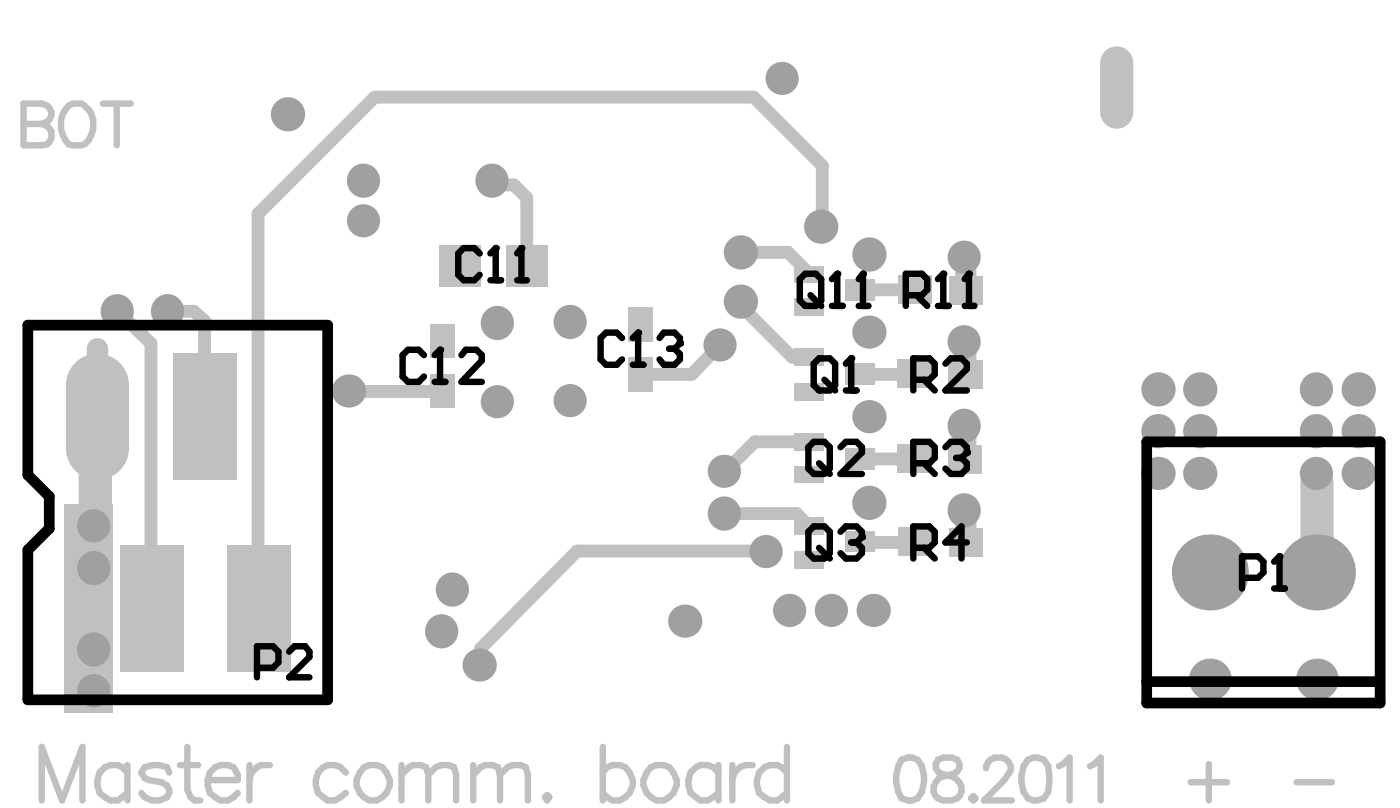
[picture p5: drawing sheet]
<svg xmlns="http://www.w3.org/2000/svg" width="55mm" height="32mm" viewBox="0 0 55 32" stroke-linecap="round" stroke-linejoin="round" font-family="sans-serif">
<path d="M4.6 12.2l1.3 1.3M7.6 12.2l.4 .4M29.2 11.7v.4M29.7 17.4l-1.2 1.1M31 9.9l.8 .9M31.1 14h.7M18.9 25.5v.7M31.3 20.2l.5 .5" fill="none" stroke="#c0c0c0" stroke-width=".51"/>
<path d="M38 10.1v1.3M38 13.4v1.3M38 16.7v1.3M38 20.1v1.2" fill="none" stroke="#c0c0c0" stroke-width=".84"/>
<circle cx="20.7" cy="10.4" r=".25" fill="#c0c0c0"/>
<path d="M5.9 13.5v10.4M8 12.6v3.8M20.7 7.8v2.6M32.3 6.5v2.4M22.7 21.7h7.5" fill="none" stroke="#c0c0c0" stroke-width=".51"/>
<path d="M3.8 13.7v2.7" fill="none" stroke="#c0c0c0" stroke-width=".84"/>
<path d="M51.8 19v3.5" fill="none" stroke="#c0c0c0" stroke-width="1.3"/>
<circle cx="33.8" cy="21.3" r=".25" fill="#c0c0c0"/>
<path d="M28.5 20.2h2.8" fill="none" stroke="#c0c0c0" stroke-width=".51"/>
<circle cx="33.8" cy="18" r=".25" fill="#c0c0c0"/>
<path d="M25.2 14.7h2" fill="none" stroke="#c0c0c0" stroke-width=".51"/>
<g fill="#c0c0c0">
<circle cx="33.8" cy="14.7" r=".25"/>
<circle cx="33.8" cy="11.4" r=".25"/>
</g>
<path d="M13.8 15.4h3.6M29.2 9.9h1.8" fill="none" stroke="#c0c0c0" stroke-width=".51"/>
<circle cx="3.7" cy="16.4" r=".65" fill="#c0c0c0"/>
<path d="M3.8 16.4h-.1v5.9M43.9 2.5v1.9" fill="none" stroke="#c0c0c0" stroke-width="1.3"/>
<path d="M6.6 12.2h1M19.4 7.3h.8l.5 .5M28.3 13.5l-1.1 1.2M29.2 12.1l1.9 1.9M29.7 17.4h2.1M32.3 6.5l-2.7-2.7h-14.9l-4.6 4.6v15.5M33.8 18h2.1M33.8 14.7h2.1M33.8 11.4h2.1M22.7 21.7l-3.8 3.8M33.8 21.3h2.1" fill="none" stroke="#c0c0c0" stroke-width=".51"/>
<path d="M2.5 19.8h1.9v8.2h-1.9z" fill-rule="evenodd" fill="#c0c0c0"/>
<g fill="none" stroke="#c0c0c0" stroke-width=".25">
<path d="M.9 4.1h.7a.4 .4 0 0 1 .4 .4 .4 .4 0 0 1-.4 .4 .44 .44 0 0 1 .4 .3 .44 .44 0 0 1-.1 .5h-1zM.9 4.9h.7M2.7 4.2l.2-.1a.81 .81 0 0 1 .7 .4 .81 .81 0 0 1 0 .8 .61 .61 0 0 1-.7 .4 .61 .61 0 0 1-.5-.6 1.04 1.04 0 0 1 .3-.9zM4 4.1h1.1M4.6 4.1v1.6M1.6 31.5v-2.2l.8 2.2 .8-2.2v2.2M5 30.1v1.4M5 30.4a.69 .69 0 0 0-1.2 .2 .69 .69 0 0 0 .8 .9l.4-.3M6.6 30.4v-.3a.76 .76 0 0 0-1 .3l.1 .2 .9 .3v.3a.63 .63 0 0 1-1 0M7.1 30.1h.7M7.4 29.3v1.7l.1 .3 .2 .2h.2M8.2 30.7a.66 .66 0 0 0 .4 .7 .66 .66 0 0 0 .7-.2"/>
<path d="M8.2 30.4a.58 .58 0 0 1 .7-.3 .58 .58 0 0 1 .4 .6h-1.1zM9.8 30.1v1.4M10.6 30.1a.65 .65 0 0 0-.8 .6M13.6 30.4a.69 .69 0 0 0-1.2 .1 .69 .69 0 0 0 .8 1l.4-.3M15.8 30.4l.4-.3h.6v.3M15.8 30.1v1.4M16.8 30.4a.73 .73 0 0 1 1-.3l.1 .3v1.1M16.8 30.4v1.1M18.6 30.4l.5-.3h.5l.1 .3M18.6 30.1v1.4M19.7 30.4a.73 .73 0 0 1 1-.3v.3v1.1M19.7 30.4v1.1"/>
<path d="M21.4 31.3l.1-.1 .1 .1-.1 .2zM23.7 30.4a.66 .66 0 0 1 1-.1 .66 .66 0 0 1 0 .9 .66 .66 0 0 1-1 0M23.7 29.3v2.2M28.2 30.4a.69 .69 0 0 0-1.1 .1 .69 .69 0 0 0 .7 1l.4-.3M28.2 30.1v1.4M28.8 30.1v1.4M29.6 30.1a.65 .65 0 0 0-.8 .6M30.9 30.4a.69 .69 0 0 0-1.2 .2 .69 .69 0 0 0 .9 .9l.3-.3M30.9 29.3v2.2M35.4 29.9a.53 .53 0 0 1 .8 .2 1.3 1.3 0 0 1-.1 1.3 .49 .49 0 0 1-.8-.3 1.44 1.44 0 0 1 .1-1.2zM36.9 29.9a.33 .33 0 0 0 .1 .5 .72 .72 0 0 1 .8 .7l-.1 .2a.61 .61 0 0 1-1-.2 .68 .68 0 0 1 .8-.7 .33 .33 0 0 0 .1-.5l-.2-.1zM38.2 31.4l.1-.1v.1v.1z"/>
<path d="M38.8 30.2a.44 .44 0 0 1 .3-.4h.3a.45 .45 0 0 1 .3 .5l-.2 .4-.8 .8h1.1M40.4 29.9a.54 .54 0 0 1 .8 .2 1.68 1.68 0 0 1-.2 1.3 .53 .53 0 0 1-.8-.3 1.3 1.3 0 0 1 .2-1.2zM41.6 30.1l.4-.3v1.7M42.8 30.1l.5-.3v1.7M46.8 30.7h1.4M47.5 30v1.5M51 30.7h1.4"/>
<circle cx="14.7" cy="30.7" r=".68"/>
<circle cx="25.9" cy="30.7" r=".68"/>
</g>
<g fill="#a0a0a0">
<circle cx="28.5" cy="18.5" r=".65"/>
<circle cx="28.5" cy="20.2" r=".66"/>
<circle cx="30.1" cy="21.7" r=".65"/>
<circle cx="18.9" cy="26.1" r=".66"/>
<circle cx="29.1" cy="9.9" r=".67"/>
<circle cx="29.1" cy="11.9" r=".67"/>
<circle cx="6.6" cy="12.2" r=".66"/>
<circle cx="4.6" cy="12.2" r=".66"/>
<circle cx="32.3" cy="8.9" r=".67"/>
<circle cx="13.7" cy="15.4" r=".66"/>
<circle cx="28.3" cy="13.6" r=".65"/>
<circle cx="17.8" cy="23.2" r=".66"/>
<circle cx="17.4" cy="24.8" r=".66"/>
<circle cx="3.7" cy="22.3" r=".66"/>
<circle cx="3.7" cy="20.7" r=".65"/>
<circle cx="26.9" cy="24.4" r=".66"/>
<circle cx="19.3" cy="7.1" r=".66"/>
<circle cx="22.4" cy="12.7" r=".66"/>
<circle cx="19.5" cy="12.7" r=".66"/>
<circle cx="22.4" cy="15.7" r=".65"/>
<circle cx="19.6" cy="15.8" r=".65"/>
<circle cx="37.9" cy="10.1" r=".65"/>
<circle cx="37.9" cy="13.4" r=".65"/>
<circle cx="37.9" cy="16.7" r=".66"/>
<circle cx="37.9" cy="20.1" r=".66"/>
<circle cx="34.2" cy="16.4" r=".66"/>
<circle cx="34.2" cy="10" r=".67"/>
<circle cx="34.2" cy="19.8" r=".67"/>
<circle cx="34.2" cy="13" r=".66"/>
<circle cx="47.2" cy="15.3" r=".67"/>
<circle cx="45.5" cy="15.3" r=".67"/>
<circle cx="47.2" cy="16.9" r=".67"/>
<circle cx="45.5" cy="16.9" r=".67"/>
<circle cx="47.2" cy="18.6" r=".66"/>
<circle cx="45.5" cy="18.6" r=".66"/>
<circle cx="51.7" cy="18.6" r=".65"/>
<circle cx="53.4" cy="18.6" r=".66"/>
<circle cx="51.7" cy="16.9" r=".66"/>
<circle cx="53.4" cy="16.9" r=".67"/>
<circle cx="51.7" cy="15.3" r=".66"/>
<circle cx="53.4" cy="15.3" r=".67"/>
<circle cx="34.4" cy="24" r=".66"/>
<circle cx="32.7" cy="24" r=".65"/>
<circle cx="31" cy="24" r=".65"/>
<circle cx="3.7" cy="25.5" r=".66"/>
<circle cx="3.7" cy="27.1" r=".65"/>
<circle cx="11.3" cy="4.5" r=".67"/>
<circle cx="14.3" cy="7.1" r=".66"/>
<circle cx="14.3" cy="8.7" r=".65"/>
<circle cx="30.7" cy="3.1" r=".65"/>
<circle cx="51.8" cy="26.7" r=".82"/>
<circle cx="47.6" cy="26.7" r=".82"/>
<circle cx="51.8" cy="22.5" r="1.49"/>
<circle cx="47.6" cy="22.5" r="1.49"/>
</g>
<g fill="#c0c0c0">
<path d="M37.3 20.8h1.3v1.1h-1.3z" fill-rule="evenodd"/>
<path d="M37.3 17.5h1.3v1.1h-1.3z" fill-rule="evenodd"/>
<path d="M37.3 14.2h1.3v1.1h-1.3z" fill-rule="evenodd"/>
<path d="M37.3 10.8h1.3v1.2h-1.3z" fill-rule="evenodd"/>
<path d="M35.3 20.7h1.3v1.2h-1.3z" fill-rule="evenodd"/>
<path d="M35.3 17.4h1.3v1.2h-1.3z" fill-rule="evenodd"/>
<path d="M35.3 14.1h1.3v1.2h-1.3z" fill-rule="evenodd"/>
<path d="M35.3 10.8h1.3v1.1h-1.3z" fill-rule="evenodd"/>
<path d="M31.2 21.7h1.2v.6h-1.2z" fill-rule="evenodd"/>
<path d="M31.2 18.3h1.2v.7h-1.2z" fill-rule="evenodd"/>
<path d="M31.2 15h1.2v.7h-1.2z" fill-rule="evenodd"/>
<path d="M31.2 11.7h1.2v.7h-1.2z" fill-rule="evenodd"/>
<path d="M24.7 14h1v1.4h-1z" fill-rule="evenodd"/>
<path d="M24.7 12.1h1v1.3h-1z" fill-rule="evenodd"/>
<path d="M16.9 14.7h1v1.3h-1z" fill-rule="evenodd"/>
<path d="M31.2 13.7h1.2v.7h-1.2z" fill-rule="evenodd"/>
<path d="M31.2 17h1.2v.7h-1.2z" fill-rule="evenodd"/>
<path d="M31.2 20.3h1.2v.7h-1.2z" fill-rule="evenodd"/>
<path d="M31.2 10.5h1.2v.6h-1.2z" fill-rule="evenodd"/>
<path d="M17.3 9.6h1.6v1.7h-1.6z" fill-rule="evenodd"/>
<path d="M16.9 12.7h1v1.3h-1z" fill-rule="evenodd"/>
<path d="M6.8 13.9h2.5v4.9h-2.5z" fill-rule="evenodd"/>
<path d="M33.2 20.9h1.2v.8h-1.2z" fill-rule="evenodd"/>
<path d="M33.2 17.6h1.2v.9h-1.2z" fill-rule="evenodd"/>
<path d="M33.2 14.3h1.2v.8h-1.2z" fill-rule="evenodd"/>
<path d="M33.2 11h1.2v.8h-1.2z" fill-rule="evenodd"/>
<path d="M19.9 9.6h1.6v1.7h-1.6z" fill-rule="evenodd"/>
</g>
<path d="M3.8 15.1v2.5" fill="none" stroke="#c0c0c0" stroke-width="2.5"/>
<g fill="#c0c0c0">
<path d="M8.9 21.4h2.5v5h-2.5z" fill-rule="evenodd"/>
<path d="M4.7 21.4h2.5v5h-2.5z" fill-rule="evenodd"/>
</g>
<path d="M1.1 12.8h11.8v14.7h-11.8v-5.9l.8-.8v-1.3l-.8-.8zM45.1 17.4h9.2v10.2h-9.2zM45.1 26.8h9.1" fill="none" stroke="#000" stroke-width=".42"/>
<g fill="none" stroke="#000" stroke-width=".25">
<path d="M16.7 14l-.2-.3h-.5l-.2 .3v.8l.2 .2h.5l.2-.2M17.1 15h.4M17.3 13.7h.1M17.3 13.7v1.3M17.3 13.7l-.2 .3M18.1 14l.2-.3h.4l.2 .3v.2l-.8 .8h.8M18.9 10l-.3-.3h-.4l-.2 .3v.8l.2 .2h.4l.3-.2M19.3 11h.4M19.5 9.7h.1M19.5 9.7v1.3M19.5 9.7l-.2 .3M20.3 11h.4"/>
<path d="M20.5 9.7h.1M20.5 9.7v1.3M20.5 9.7l-.2 .3M24.5 13.3l-.3-.2h-.4l-.2 .2v.8l.2 .2h.4l.3-.2M24.9 14.3h.4M25.1 13.1h.1M25.1 13.1v1.2M25.1 13.1l-.2 .2M25.9 13.3l.2-.2h.4l.2 .2v.2M26.3 13.7h.2M26.5 13.7l.2 .2v.2l-.2 .2h-.4l-.2-.2M26.7 13.5h.1"/>
<path d="M26.7 13.5l-.2 .2M31.4 11l.3-.2h.4l.2 .2v.8l-.2 .2h-.4l-.3-.2zM31.8 17.6l.2-.2h.4l.2 .2v.8l-.2 .2h-.4l-.2-.2zM31.9 11.6l.4 .4M32 14.3l.2-.2h.4l.2 .2v.8l-.2 .2h-.4l-.2-.2zM32.2 18.2l.4 .4M32.4 14.9l.4 .4M32.7 12h.4M32.9 10.8h.1M32.9 10.8v1.2M32.9 10.8l-.2 .2M33 17.6l.2-.2h.5l.2 .2v.2l-.9 .8h.9"/>
<path d="M33.2 15.3h.5M33.5 14.1h.1M33.5 14.1v1.2M33.5 14.1l-.3 .2M33.8 12h.3M33.9 10.8h.1M33.9 10.8v1.2M33.9 10.8l-.1 .2M35.6 11.6h.6l.2-.2v-.4l-.2-.2h-.6v1.2M35.9 14.9h.6l.2-.2v-.4l-.2-.2h-.6v1.2M35.9 18.2h.6l.2-.2v-.4l-.2-.2h-.6v1.2M36 11.6l.4 .4"/>
<path d="M36.3 14.9l.4 .4M36.3 18.2l.4 .4M36.9 12h.4M37.1 10.8h.1M37.1 10.8l-.2 .2M37.1 10.8v1.2M37.2 14.3l.2-.2h.4l.2 .2v.2l-.8 .8h.8M37.2 17.6l.2-.2h.4l.2 .2v.2M37.6 18h.2M37.8 18l.2 .2v.2l-.2 .2h-.4l-.2-.2M37.9 12h.4M38 17.8h.1"/>
<path d="M38 17.8l-.2 .2M38.1 10.8h.1M38.1 10.8v1.2M38.1 10.8l-.2 .2M10.1 26.2h.6l.2-.2v-.4l-.2-.2h-.6v1.2M11.4 25.6l.2-.2h.4l.2 .2v.2l-.8 .8h.8M31.8 20.9l.2-.2h.4l.2 .2v.8l-.2 .2h-.4l-.2-.2zM32.2 21.5l.4 .4M33 20.9l.2-.2h.5l.2 .2v.2M33.5 21.3h.2M33.7 21.3l.2 .2v.2l-.2 .2h-.5l-.2-.2M33.9 21.1h.1"/>
<path d="M33.9 21.1l-.2 .2M35.9 21.5h.6l.2-.2v-.4l-.2-.2h-.6v1.2M36.3 21.5l.4 .4M38 21.3h-.8l.6-.6v1.2M48.8 22.7h.7l.2-.2v-.4l-.2-.2h-.7v1.2M50.1 23.1h.4M50.3 21.9h.1M50.3 21.9l-.2 .2M50.3 21.9v1.2"/>
</g>
</svg>
